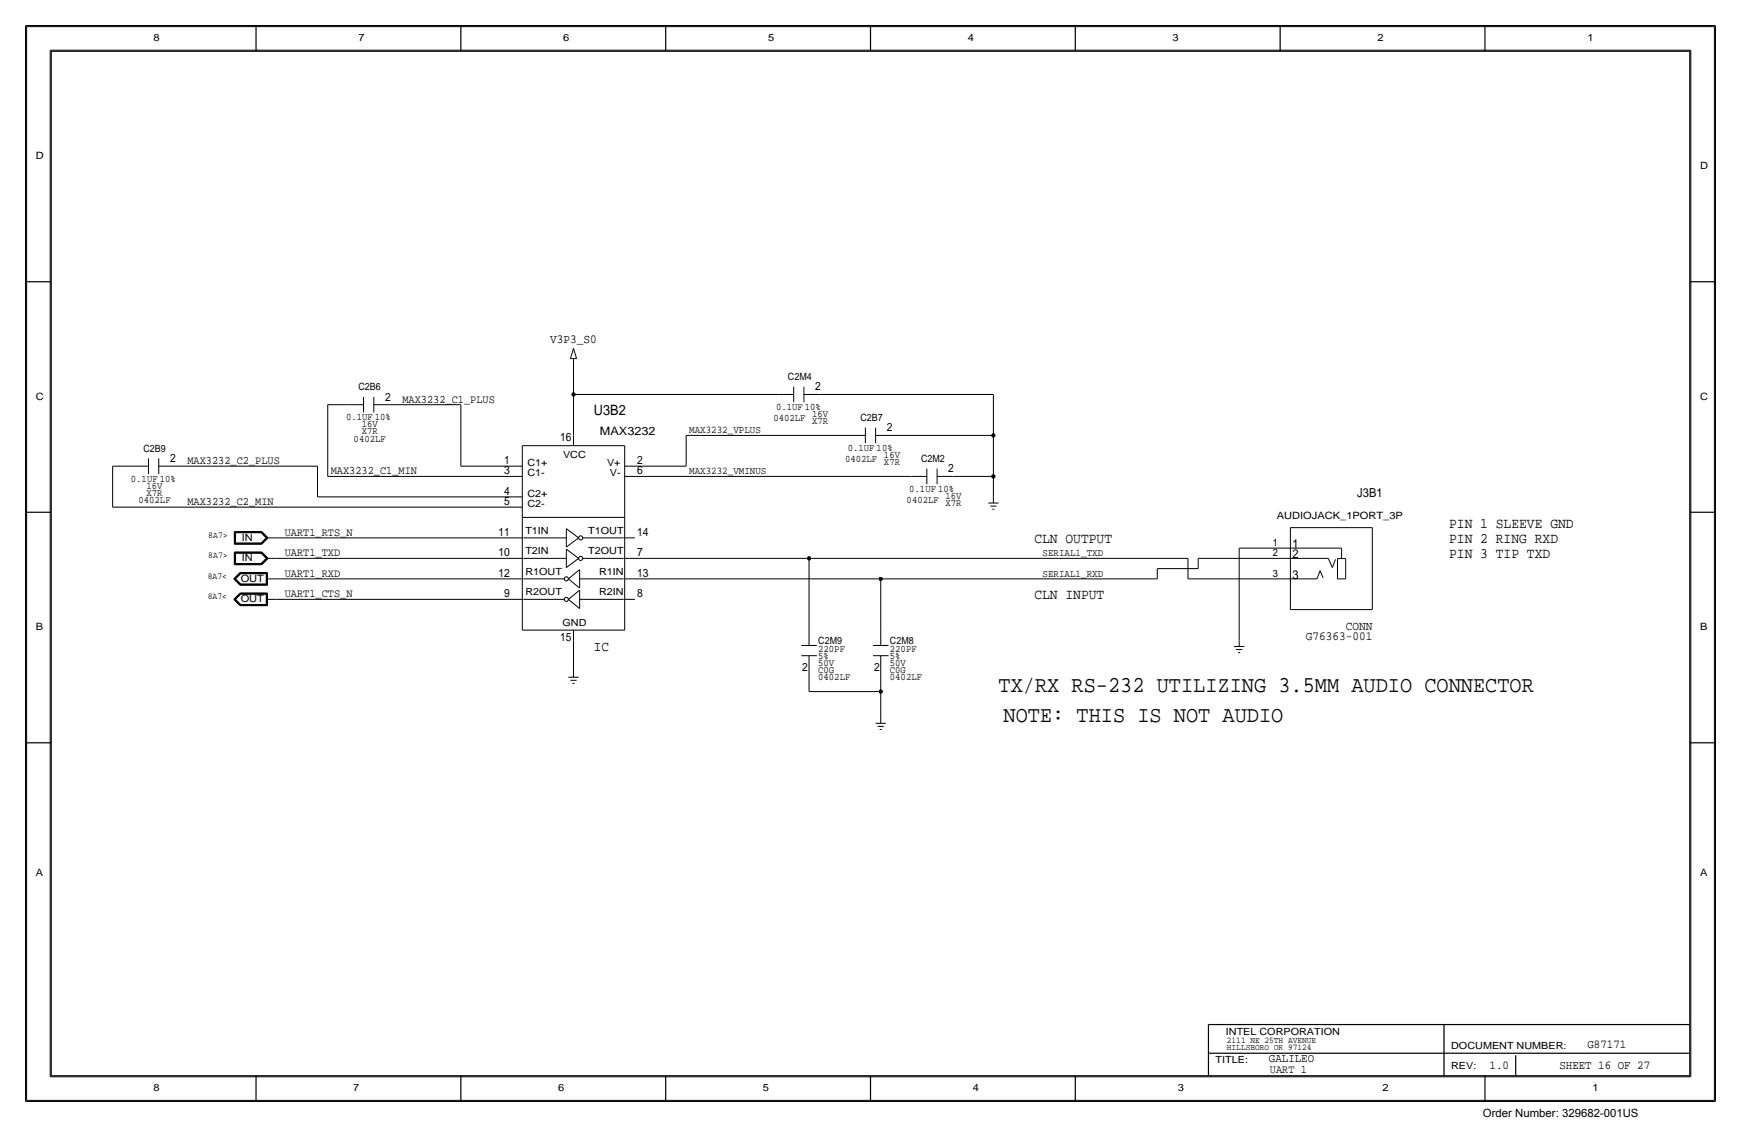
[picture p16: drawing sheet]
<svg xmlns="http://www.w3.org/2000/svg" width="432mm" height="279mm" viewBox="0 0 432 279" stroke-linecap="round" stroke-linejoin="round" font-family="sans-serif">
<defs><g id="words">
<g font-size="5.6">
<text x="247.6" y="171.4">TX/RX RS-232 UTILIZING 3.5MM AUDIO CONNECTOR</text>
<text x="248.9" y="179.1">NOTE: THIS IS NOT AUDIO</text>
</g>
<g font-size="3.6">
<text x="359.4" y="130.8">PIN 1 SLEEVE GND</text>
<text x="256.5" y="134.6">CLN OUTPUT</text>
<text x="359.4" y="134.6">PIN 2 RING RXD</text>
<text x="359.4" y="138.4">PIN 3 TIP TXD</text>
<text x="256.5" y="148.6">CLN INPUT</text>
</g>
<g font-size="3.5">
<text x="147.3" y="102.9">U3B2</text>
<text x="147.3" y="161.3">IC</text>
</g>
<g font-size="3.1">
<text x="136.5" y="85.1">V3P3_S0</text>
<text x="336.6" y="123.2">J3B1</text>
<text x="320.5" y="135.9">1</text>
<text x="320.5" y="138.4">2</text>
<text x="320.5" y="143.5">3</text>
<text x="323.9" y="158.8">G76363-001</text>
<text x="333.8" y="156.2">CONN</text>
</g>
<g font-size="3">
<text x="314.7" y="263.4">GALILEO</text>
<text x="393.7" y="259.8">G87171</text>
<text x="369.4" y="264.9">1.0</text>
<text x="386.8" y="264.9">SHEET 16 OF 27</text>
</g>
<g font-size="2.9">
<text x="95.5" y="99.3">2</text>
<text x="99.8" y="99.8">MAX3232_C1_PLUS</text>
<text x="202.2" y="96.8">2</text>
<text x="148.8" y="107.9">MAX3232</text>
<text x="220" y="106.9">2</text>
<text x="138.9" y="109.2">16</text>
<text x="42.2" y="114.6">2</text>
<text x="46.5" y="115.1">MAX3232_C2_PLUS</text>
<text x="82" y="117.6">MAX3232_C1_MIN</text>
<text x="125.1" y="117.6">3</text>
<text x="125.1" y="115.1">1</text>
<text x="158" y="117.6">6</text>
<text x="158" y="115.1">2</text>
<text x="235.2" y="117.1">2</text>
<text x="46.5" y="125.2">MAX3232_C2_MIN</text>
<text x="125.1" y="125.2">5</text>
<text x="125.1" y="122.7">4</text>
<text x="70.6" y="132.8">UART1_RTS_N</text>
<text x="70.6" y="137.9">UART1_TXD</text>
<text x="123.7" y="132.8">11</text>
<text x="123.7" y="137.9">10</text>
<text x="158" y="132.8">14</text>
<text x="158" y="137.9">7</text>
<text x="70.6" y="143">UART1_RXD</text>
<text x="123.7" y="143">12</text>
<text x="158" y="143">13</text>
<text x="70.6" y="148.1">UART1_CTS_N</text>
<text x="125.1" y="148.1">9</text>
<text x="158" y="148.1">8</text>
<text x="138.9" y="159">15</text>
<text x="199" y="166.4">2</text>
<text x="216.8" y="166.4">2</text>
<text x="315" y="265.9">UART 1</text>
</g>
<text font-size="2.8" x="367.8" y="276.8">Order Number: 329682-001US</text>
<g font-size="2.6">
<text x="170.9" y="107.4">MAX3232_VPLUS</text>
<text x="170.9" y="117.6">MAX3232_VMINUS</text>
<text x="258.6" y="137.9">SERIAL1_TXD</text>
<text x="315.7" y="135.4">1</text>
<text x="315.7" y="137.9">2</text>
<text x="258.6" y="143">SERIAL1_RXD</text>
<text x="315.7" y="143">3</text>
</g>
<g font-size="2.5">
<text x="38.1" y="10.2">8</text>
<text x="88.9" y="10.2">7</text>
<text x="139.7" y="10.2">6</text>
<text x="190.5" y="10.2">5</text>
<text x="240" y="10.2">4</text>
<text x="290.8" y="10.2">3</text>
<text x="341.6" y="10.2">2</text>
<text x="393.7" y="10.2">1</text>
<text x="8.9" y="39.4">D</text>
<text x="421.6" y="41.9">D</text>
<text x="195.4" y="94.2">C2M4</text>
<text x="8.9" y="99.1">C</text>
<text x="88.9" y="96.8">C2B6</text>
<text x="192.5" y="101.6">0.1UF 10%</text>
<text x="421.6" y="99.1">C</text>
<text x="85.8" y="104.1">0.1UF 10%</text>
<text x="89.7" y="105.9">16V</text>
<text x="89.7" y="107.7">X7R</text>
<text x="191.8" y="104.4">0402LF</text>
<text x="201.5" y="103.4">16V</text>
<text x="201.5" y="105.2">X7R</text>
<text x="213.4" y="104.4">C2B7</text>
<text x="35.6" y="112">C2B9</text>
<text x="87.7" y="109.5">0402LF</text>
<text x="210.3" y="111.8">0.1UF 10%</text>
<text x="219.2" y="113.5">16V</text>
<text x="32.5" y="119.4">0.1UF 10%</text>
<text x="209.6" y="114.6">0402LF</text>
<text x="219.2" y="115.3">X7R</text>
<text x="228.4" y="114.6">C2M2</text>
<text x="34.4" y="124.7">0402LF</text>
<text x="36.4" y="121.2">16V</text>
<text x="36.4" y="122.9">X7R</text>
<text x="224.9" y="124.7">0402LF</text>
<text x="225.5" y="121.9">0.1UF 10%</text>
<text x="234.5" y="123.7">16V</text>
<text x="234.5" y="125.5">X7R</text>
<text x="316.7" y="128.6">AUDIOJACK_1PORT_3P</text>
<text x="59.9" y="134.1">IN</text>
<text x="59.9" y="139.2">IN</text>
<text x="59.7" y="149.4">OUT</text>
<text x="59.7" y="144.3">OUT</text>
<text x="8.9" y="156.2">B</text>
<text x="202.9" y="159.8">C2M9</text>
<text x="202.9" y="161.5">220PF</text>
<text x="220.7" y="159.8">C2M8</text>
<text x="220.7" y="161.5">220PF</text>
<text x="421.6" y="156.2">B</text>
<text x="202.9" y="165.1">50V</text>
<text x="202.9" y="163.3">5%</text>
<text x="202.9" y="166.9">C0G</text>
<text x="220.7" y="166.9">C0G</text>
<text x="220.7" y="163.3">5%</text>
<text x="220.7" y="165.1">50V</text>
<text x="202.9" y="168.7">0402LF</text>
<text x="220.7" y="168.7">0402LF</text>
<text x="8.9" y="217.2">A</text>
<text x="421.6" y="217.2">A</text>
<text x="38.1" y="270.5">8</text>
<text x="87.6" y="270.5">7</text>
<text x="138.4" y="270.5">6</text>
<text x="189.2" y="270.5">5</text>
<text x="241.3" y="270.5">4</text>
<text x="292.1" y="270.5">3</text>
<text x="342.9" y="270.5">2</text>
<text x="395" y="270.5">1</text>
</g>
<g font-size="2.4">
<text x="139.7" y="113.5">VCC</text>
<text x="130.8" y="118.1">C1-</text>
<text x="130.8" y="115.6">C1+</text>
<text x="150.6" y="115.6">V+</text>
<text x="151.2" y="118.1">V-</text>
<text x="130.8" y="125.7">C2-</text>
<text x="130.8" y="123.2">C2+</text>
<text x="130.3" y="132.3">T1IN</text>
<text x="130.3" y="137.4">T2IN</text>
<text x="145.9" y="137.4">T2OUT</text>
<text x="145.9" y="132.3">T1OUT</text>
<text x="130.3" y="142.5">R1OUT</text>
<text x="148.6" y="142.5">R1IN</text>
<text x="130.3" y="147.6">R2OUT</text>
<text x="148.6" y="147.6">R2IN</text>
<text x="139.5" y="155.2">GND</text>
<text x="304" y="256.5">INTEL CORPORATION</text>
<text x="301.5" y="263.7">TITLE:</text>
<text x="359.9" y="260.1">DOCUMENT NUMBER:</text>
<text x="359.9" y="264.9">REV:</text>
</g>
<g font-size="2.3">
<text x="51.7" y="133.3">8A7&gt;</text>
<text x="51.5" y="143.5">8A7&lt;</text>
<text x="51.7" y="138.4">8A7&gt;</text>
<text x="51.5" y="148.6">8A7&lt;</text>
</g>
<g font-size="2.2">
<text x="304.3" y="258.6">2111 NE 25TH AVENUE</text>
<text x="304.3" y="260.3">HILLSBORO OR 97124</text>
</g>
</g></defs>
<g fill="none" stroke="#000" stroke-width=".25">
<path d="M6.6 6.6h418.6zM6.6 6.6v266.2zM12.4 12.4v254.6zM12.4 12.4h407zM419.4 12.4v254.6zM425.2 6.6v266.2zM90.2 98.4v3.9zM92.7 98.4v3.9zM141.5 88.9h1.5zM142.2 97.8h50.8zM142.2 92.7v5.1zM142.2 97.8v10.1z"/>
<path d="M142.2 88.9v3.8zM142.2 86.4l.8 2.5zM142.2 86.4l-.7 2.5zM193 97.8h3.9zM196.8 95.9v3.8zM199.4 97.8h3.8zM199.4 95.9v3.8zM203.2 97.8h43.2zM246.4 97.8v10.1zM27.9 115.6h5.1zM27.9 115.6v10.1zM33 115.6h3.8z"/>
<path d="M36.8 113.6v3.9zM39.4 115.6h3.8zM39.4 113.6v3.9zM43.2 115.6h35.5zM78.7 115.6v7.6zM81.3 118.1h45.7zM81.3 100.3v17.8zM81.3 100.3h5.1zM86.4 100.3h3.8zM92.7 100.3h3.8zM96.5 100.3h17.8zM114.3 100.3v15.3z"/>
<path d="M114.3 115.6h12.7zM127 118.1h2.5zM127 115.6h2.5zM129.5 110.5h25.4zM129.5 110.5v45.7zM142.2 107.9v2.6zM154.9 110.5v45.7zM154.9 118.1h2.6zM154.9 115.6h2.6zM157.5 115.6h12.7zM157.5 118.1h68.6zM170.2 107.9h40.6z"/>
<path d="M170.2 107.9v7.7zM210.8 107.9h3.8zM214.6 106v3.9zM217.2 107.9h3.8zM217.2 106v3.9zM221 107.9h25.4zM226.1 118.1h3.8zM229.9 116.2v3.8zM232.4 118.1h3.8zM232.4 116.2v3.8zM236.2 118.1h10.2zM246.4 108v10.1z"/>
<path d="M246.4 118.1v5.1zM27.9 125.7h99.1zM58.1 136.9v3.1zM58.1 131.8v3.1zM58.1 134.9h6.8zM58.1 136.9h6.8zM58.1 131.8h6.8zM58.2 137h6.7zM58.2 131.9h6.7zM58.2 137v2.9zM58.2 139.9h6.7zM58.2 131.9v2.9z"/>
<path d="M58.2 134.8h6.7zM58.3 137.1v2.7zM58.3 139.8h6.5zM58.3 132v2.7zM58.3 134.7h6.5zM58.3 137.1h6.5zM58.3 132h6.5zM58.4 137.2h6.4zM58.4 137.2v2.5zM58.4 139.7h6.4zM58.4 132.1h6.4zM58.4 132.1v2.5z"/>
<path d="M58.4 134.6h6.4zM64.8 137.2l1.2 1.2zM64.8 132.1l1.2 1.2zM64.8 139.7l1.2-1.3zM64.8 134.6l1.2-1.2zM64.8 139.8l1.4-1.4zM64.8 134.7l1.4-1.3zM64.8 137.1l1.4 1.3zM64.8 132l1.4 1.3zM64.9 137l1.4 1.4zM64.9 131.9l1.4 1.4zM64.9 139.9l1.4-1.5z"/>
<path d="M64.9 134.8l1.4-1.5zM64.9 136.9l1.6 1.5zM64.9 131.8l1.6 1.5zM66 138.4h2.6zM66 133.3h2.6zM66.5 138.4l-1.6 1.6zM66.5 133.3l-1.6 1.6zM68.6 138.4h58.4zM68.6 133.3h58.4zM78.7 123.2h48.3zM127 133.3h2.5zM127 138.4h2.5z"/>
<path d="M127 123.2h2.5zM127 125.7h2.5zM129.5 128.3h25.4zM129.8 138.4h10.7zM129.8 133.3h10.7zM140.5 135.6l3-2.3zM140.5 136.1v4.6zM140.5 131.1v4.5zM140.5 136.1l3 2.3zM140.5 131.1l3 2.2zM144.5 138.4h10.2zM144.5 133.3h10.2z"/>
<path d="M154.9 138.4h2.6zM154.9 133.3h2.6zM157.5 138.4h43.2zM200.7 138.4h93.9zM200.7 138.4v17.8zM245.1 124.7h2.5zM245.6 125.5h1.5zM246.1 126.2h.5zM246.4 123.2v1.5zM294.6 138.4v5.1zM297.2 138.4h20.3zM297.2 138.4v2.6z"/>
<path d="M307.3 135.9h10.2zM307.3 135.9v22.8zM317.5 138.4h2.5zM317.5 135.9h2.5zM320 138.4h9.4zM320 135.9h12.7zM320 130.8h20.4zM320 130.8v20.3zM329.4 138.4l1.1 2.3zM331.2 138.7l-.7 2zM331.7 138.5v5zM331.7 138.5h2.1z"/>
<path d="M332.7 135.9v2.5zM333.8 138.5v5zM340.4 130.8v20.3zM58 148.6l1.5-1.6zM58 148.6l1.5 1.6zM58 143.5l1.5 1.6zM58.1 148.6l1.5-1.5zM58.1 143.5l1.5-1.5zM58.1 140h6.8zM58.1 148.6l1.5 1.5zM58.1 143.5l1.5 1.5zM58.3 148.6l1.3-1.4z"/>
<path d="M58.3 143.5l1.3-1.4zM58.3 148.6l1.3 1.4zM58.3 143.5l1.3 1.4zM58.4 148.6l1.3 1.3zM58.4 143.5l1.3 1.3zM58.4 148.6l1.3-1.3zM58.4 143.5l1.3-1.3zM59.5 150.2h6.8zM59.5 145.1h6.8zM59.5 141.9l-1.5 1.6zM59.5 147h6.8zM59.5 141.9h6.8z"/>
<path d="M59.6 150.1h6.6zM59.6 145h6.6zM59.6 147.1h6.6zM59.6 142h6.6zM59.6 147.2h6.5zM59.6 142.1h6.5zM59.6 150h6.5zM59.6 144.9h6.5zM59.7 149.9h6.3zM59.7 144.8h6.3zM59.7 147.3h6.3zM59.7 142.2h6.3z"/>
<path d="M66 148.6h2.6zM66 143.5h2.6zM66 147.3v2.6zM66 142.2v2.6zM66.1 147.2v2.8zM66.1 142.1v2.8zM66.2 147.1v3zM66.2 142v3zM66.3 147v3.2zM66.3 141.9v3.2zM68.6 143.5h58.4zM68.6 148.6h58.4z"/>
<path d="M127 143.5h2.5zM127 148.6h2.5zM129.5 156.2h25.4zM129.8 143.5h10.2zM129.8 148.6h10.2zM140.5 140.7l3-2.3zM141 143.5l2.8 2.3zM141 148.6l2.8 2.3zM141 143.5l2.8-2.3zM141 148.6l2.8-2.3zM142.2 158.8v7.6zM142.2 156.2v2.6z"/>
<path d="M143.8 148.6h10.9zM143.8 143.5h10.9zM143.8 141.2v4.6zM143.8 146.3v4.6zM154.9 143.5h2.6zM154.9 148.6h2.6zM157.5 143.5h60.9zM200.7 156.2v3.8zM218.4 143.5h68.6zM218.4 143.5v12.7zM218.4 156.2v3.8zM287 141v2.5z"/>
<path d="M287 141h10.2zM294.6 143.5h22.9zM307.3 158.8v1.5zM317.5 143.5h2.5zM320 151.1h20.4zM320 143.5h6.6zM327.4 141.5l-.8 2zM327.4 141.5l.8 1.8zM331.7 143.5h2.1zM141 167.9h2.5zM141.5 168.7h1.5zM142 169.4h.5z"/>
<path d="M142.2 166.4v1.5zM198.7 160h3.9zM198.7 162.6h3.9zM200.7 166.4v5.1zM200.7 162.6v3.8zM200.7 171.4h17.7zM216.5 160h3.9zM216.5 162.6h3.9zM217.2 179.3h2.5zM218.4 166.4v5.1zM218.4 171.4v6.4zM218.4 162.6v3.8z"/>
<path d="M218.4 177.8v1.5zM306.1 160.3h2.5zM306.6 161h1.5zM307.1 161.8h.5zM217.7 180.1h1.5zM218.2 180.8h.5zM6.6 272.8h418.6zM12.4 267h407z"/>
<circle cx="144" cy="133.4" r=".51"/>
<circle cx="144" cy="138.4" r=".51"/>
<circle cx="140.5" cy="148.6" r=".51"/>
<circle cx="140.5" cy="143.5" r=".51"/>
</g>
<g fill="none" stroke="#000" stroke-width=".3">
<path d="M6.3 6.3v266.7zM6.4 6.3h419zM12.7 12.7h406.4zM12.7 12.7v254zM63.5 6.3v6.4zM114.3 6.3v6.4zM165.1 6.3v6.4zM215.9 6.3v6.4zM266.7 6.3v6.4zM317.5 6.3v6.4zM368.3 6.3v6.4zM419.1 12.7v254z"/>
<path d="M425.4 6.3v266.7zM6.3 69.8h6.4zM419.1 69.8h6.3zM6.3 127h6.4zM419.1 127h6.3zM6.3 184.1h6.4zM419.1 184.1h6.3zM299.7 254v12.7zM299.7 254h119.4zM358.1 254v12.7zM6.4 273h419zM12.7 266.7h406.4z"/>
<path d="M63.5 266.7v6.3zM114.3 266.7v6.3zM165.1 266.7v6.3zM215.9 266.7v6.3zM266.7 266.7v6.3zM299.7 261.1h119.4zM368.3 266.7v6.3zM375.9 261.6v5.1z"/>
</g>
<g fill="#000" stroke="#000" stroke-width=".25">
<circle cx="142.2" cy="97.8" r=".41"/>
<circle cx="246.4" cy="108" r=".41"/>
<circle cx="246.4" cy="118.1" r=".41"/>
<circle cx="200.7" cy="138.4" r=".41"/>
<circle cx="218.4" cy="143.5" r=".41"/>
<circle cx="218.4" cy="171.5" r=".41"/>
</g>
<use href="#words"/>
</svg>
